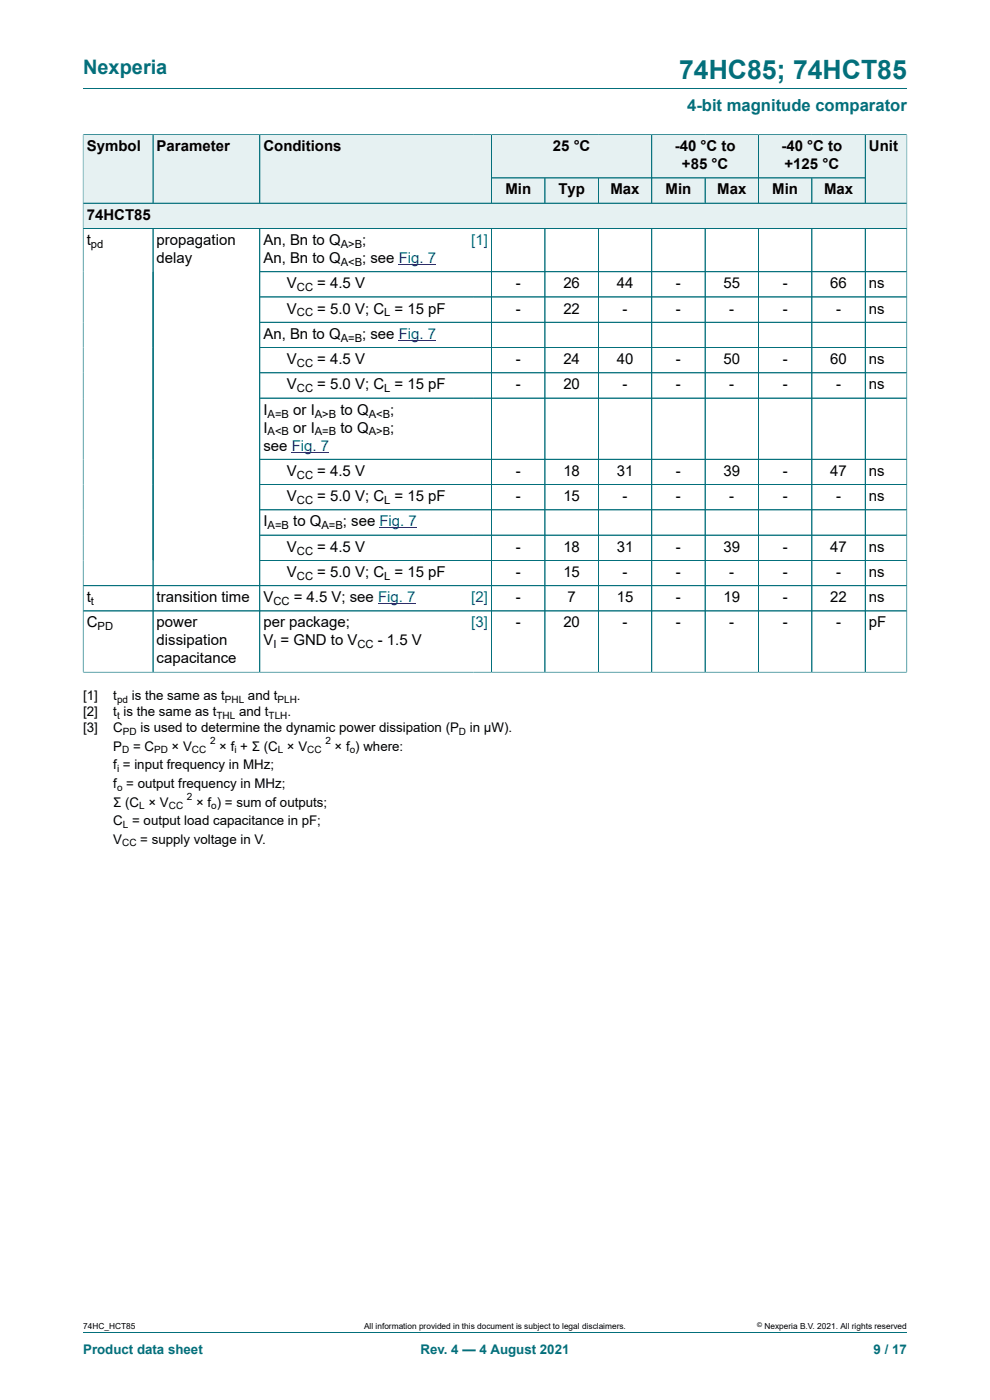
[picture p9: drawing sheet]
<svg xmlns="http://www.w3.org/2000/svg" width="210mm" height="297mm" viewBox="0 0 210 297" stroke-linecap="round" stroke-linejoin="round" font-family="sans-serif">
<defs><g id="words">
<text font-size="5.6" fill="#036f7b" x="144.1" y="16.8">74HC85; 74HCT85</text>
<text font-size="4.2" fill="#036f7b" x="17.6" y="15.6">Nexperia</text>
<text font-size="3.5" fill="#036f7b" x="145.8" y="23.7">4-bit magnitude comparator</text>
<g font-size="3.2">
<text x="18.4" y="32.1">Symbol</text>
<text x="33.2" y="32.1">Parameter</text>
<text x="55.9" y="32.1">Conditions</text>
<text x="117.3" y="32.1">25 °C</text>
<text x="143.1" y="32.1">-40 °C to</text>
<text x="144.7" y="35.9">+85 °C</text>
<text x="165.8" y="32.1">-40 °C to</text>
<text x="166.4" y="35.9">+125 °C</text>
<text x="184.3" y="32.1">Unit</text>
<text x="107.2" y="41.3">Min</text>
<text x="118.4" y="41.3">Typ</text>
<text x="129.5" y="41.3">Max</text>
<text x="141.2" y="41.3">Min</text>
<text x="152.1" y="41.3">Max</text>
<text x="163.8" y="41.3">Min</text>
<text x="174.8" y="41.3">Max</text>
<text x="18.4" y="46.6">74HCT85</text>
<text x="18.4" y="52">t</text>
<text x="33.2" y="52">propagation</text>
<text x="55.9" y="52">An, Bn to Q</text>
<text x="76.8" y="52">;</text>
<text x="33.2" y="55.8">delay</text>
<text x="55.9" y="55.8">An, Bn to Q</text>
<text x="76.8" y="55.8">; see Fig. 7</text>
<text x="60.9" y="61.1">V</text>
<text x="67.3" y="61.1">= 4.5 V</text>
<text x="109.4" y="61.1">-</text>
<text x="119.5" y="61.1">26</text>
<text x="130.8" y="61.1">44</text>
<text x="143.4" y="61.1">-</text>
<text x="153.5" y="61.1">55</text>
<text x="166" y="61.1">-</text>
<text x="176.1" y="61.1">66</text>
<text x="184.3" y="61.1">ns</text>
<text x="55.9" y="71.9">An, Bn to Q</text>
<text x="60.9" y="66.5">V</text>
<text x="67.3" y="66.5">= 5.0 V; C = 15 pF</text>
<text x="76.8" y="71.9">; see Fig. 7</text>
<text x="109.4" y="66.5">-</text>
<text x="119.5" y="66.5">22</text>
<text x="132.1" y="66.5">-</text>
<text x="143.4" y="66.5">-</text>
<text x="154.7" y="66.5">-</text>
<text x="166" y="66.5">-</text>
<text x="177.4" y="66.5">-</text>
<text x="184.3" y="66.5">ns</text>
<text x="60.9" y="77.2">V</text>
<text x="67.3" y="77.2">= 4.5 V</text>
<text x="109.4" y="77.2">-</text>
<text x="119.5" y="77.2">24</text>
<text x="130.8" y="77.2">40</text>
<text x="143.4" y="77.2">-</text>
<text x="153.5" y="77.2">50</text>
<text x="166" y="77.2">-</text>
<text x="176.1" y="77.2">60</text>
<text x="184.3" y="77.2">ns</text>
<text x="60.9" y="82.6">V</text>
<text x="67.3" y="82.6">= 5.0 V; C = 15 pF</text>
<text x="109.4" y="82.6">-</text>
<text x="119.5" y="82.6">20</text>
<text x="132.1" y="82.6">-</text>
<text x="143.4" y="82.6">-</text>
<text x="154.7" y="82.6">-</text>
<text x="166" y="82.6">-</text>
<text x="177.4" y="82.6">-</text>
<text x="184.3" y="82.6">ns</text>
<text x="55.9" y="88">I</text>
<text x="62.2" y="88">or I</text>
<text x="72.2" y="88">to Q</text>
<text x="82.8" y="88">;</text>
<text x="55.9" y="91.8">I</text>
<text x="55.9" y="95.6">see Fig. 7</text>
<text x="62.2" y="91.8">or I</text>
<text x="72.2" y="91.8">to Q</text>
<text x="82.8" y="91.8">;</text>
<text x="60.9" y="100.9">V</text>
<text x="67.3" y="100.9">= 4.5 V</text>
<text x="109.4" y="100.9">-</text>
<text x="119.5" y="100.9">18</text>
<text x="130.8" y="100.9">31</text>
<text x="143.4" y="100.9">-</text>
<text x="153.5" y="100.9">39</text>
<text x="166" y="100.9">-</text>
<text x="176.1" y="100.9">47</text>
<text x="184.3" y="100.9">ns</text>
<text x="60.9" y="106.3">V</text>
<text x="67.3" y="106.3">= 5.0 V; C = 15 pF</text>
<text x="109.4" y="106.3">-</text>
<text x="119.5" y="106.3">15</text>
<text x="132.1" y="106.3">-</text>
<text x="143.4" y="106.3">-</text>
<text x="154.7" y="106.3">-</text>
<text x="166" y="106.3">-</text>
<text x="177.4" y="106.3">-</text>
<text x="184.3" y="106.3">ns</text>
<text x="55.9" y="111.7">I</text>
<text x="62.2" y="111.7">to Q</text>
<text x="72.7" y="111.7">; see Fig. 7</text>
<text x="60.9" y="117">V</text>
<text x="67.3" y="117">= 4.5 V</text>
<text x="109.4" y="117">-</text>
<text x="119.5" y="117">18</text>
<text x="130.8" y="117">31</text>
<text x="143.4" y="117">-</text>
<text x="153.5" y="117">39</text>
<text x="166" y="117">-</text>
<text x="176.1" y="117">47</text>
<text x="184.3" y="117">ns</text>
<text x="60.9" y="122.4">V</text>
<text x="67.3" y="122.4">= 5.0 V; C = 15 pF</text>
<text x="109.4" y="122.4">-</text>
<text x="119.5" y="122.4">15</text>
<text x="132.1" y="122.4">-</text>
<text x="143.4" y="122.4">-</text>
<text x="154.7" y="122.4">-</text>
<text x="166" y="122.4">-</text>
<text x="177.4" y="122.4">-</text>
<text x="184.3" y="122.4">ns</text>
<text x="18.4" y="127.8">t</text>
<text x="33.2" y="127.8">transition time</text>
<text x="55.9" y="127.8">V</text>
<text x="62.3" y="127.8">= 4.5 V; see Fig. 7</text>
<text x="109.4" y="127.8">-</text>
<text x="120.4" y="127.8">7</text>
<text x="130.8" y="127.8">15</text>
<text x="143.4" y="127.8">-</text>
<text x="153.5" y="127.8">19</text>
<text x="166" y="127.8">-</text>
<text x="176.1" y="127.8">22</text>
<text x="184.3" y="127.8">ns</text>
<text x="18.4" y="133.1">C</text>
<text x="33.2" y="133.1">power</text>
<text x="33.2" y="136.9">dissipation</text>
<text x="55.9" y="133.1">per package;</text>
<text x="55.9" y="136.9">V = GND to V</text>
<text x="80.2" y="136.9">- 1.5 V</text>
<text x="109.4" y="133.1">-</text>
<text x="119.5" y="133.1">20</text>
<text x="132.1" y="133.1">-</text>
<text x="143.4" y="133.1">-</text>
<text x="154.7" y="133.1">-</text>
<text x="166" y="133.1">-</text>
<text x="177.4" y="133.1">-</text>
<text x="184.3" y="133.1">pF</text>
<text x="33.2" y="140.7">capacitance</text>
</g>
<g font-size="3.2" fill="#00f">
<text x="100" y="52">[1]</text>
<text x="100" y="127.8">[2]</text>
<text x="100" y="133.1">[3]</text>
</g>
<g font-size="2.8">
<text x="17.6" y="148.5">[1]</text>
<text x="24" y="148.5">t</text>
<text x="28" y="148.5">is the same as t</text>
<text x="52.6" y="148.5">and t</text>
<text x="63" y="148.5">.</text>
<text x="17.6" y="151.9">[2]</text>
<text x="17.6" y="155.3">[3]</text>
<text x="24" y="151.9">t is the same as t</text>
<text x="24" y="155.3">C</text>
<text x="29.8" y="155.3">is used to determine the dynamic power dissipation (P</text>
<text x="50.7" y="151.9">and t</text>
<text x="61" y="151.9">.</text>
<text x="99.7" y="155.3">in μW).</text>
<text x="24" y="159.3">P</text>
<text x="28.2" y="159.3">= C</text>
<text x="36.4" y="159.3">× V</text>
<text x="46.5" y="159.3">× f + Σ (C × V</text>
<text x="71" y="159.3">× f ) where:</text>
<text x="24" y="163.2">f = input frequency in MHz;</text>
<text x="24" y="167.2">f = output frequency in MHz;</text>
<text x="24" y="171.1">Σ (C × V</text>
<text x="41.6" y="171.1">× f ) = sum of outputs;</text>
<text x="24" y="175.1">C = output load capacitance in pF;</text>
<text x="24" y="179">V</text>
<text x="29.8" y="179">= supply voltage in V.</text>
</g>
<g font-size="2.8" fill="#036f7b">
<text x="17.6" y="287.2">Product data sheet</text>
<text x="89.2" y="287.2">Rev. 4 — 4 August 2021</text>
<text x="185.3" y="287.2">9 / 17</text>
</g>
<g font-size="2.4">
<text x="19.3" y="52.6">pd</text>
<text x="72.3" y="52.6">A&gt;B</text>
<text x="72.3" y="56.4">A&lt;B</text>
<text x="63" y="61.8">CC</text>
<text x="63" y="67.1">CC</text>
<text x="81.5" y="67.1">L</text>
<text x="63" y="77.9">CC</text>
<text x="72.3" y="72.5">A=B</text>
<text x="63" y="83.2">CC</text>
<text x="81.5" y="83.2">L</text>
<text x="56.8" y="88.6">A=B</text>
<text x="66.8" y="88.6">A&gt;B</text>
<text x="78.2" y="88.6">A&lt;B</text>
<text x="56.8" y="92.4">A&lt;B</text>
<text x="66.8" y="92.4">A=B</text>
<text x="78.2" y="92.4">A&gt;B</text>
<text x="63" y="101.6">CC</text>
<text x="63" y="106.9">CC</text>
<text x="81.5" y="106.9">L</text>
<text x="56.8" y="112.3">A=B</text>
<text x="68.2" y="112.3">A=B</text>
<text x="63" y="117.6">CC</text>
<text x="63" y="123">CC</text>
<text x="81.5" y="123">L</text>
<text x="19.3" y="128.4">t</text>
<text x="58" y="128.4">CC</text>
<text x="20.7" y="133.7">PD</text>
<text x="58" y="137.5">I</text>
<text x="75.8" y="137.5">CC</text>
</g>
<g font-size="2.1">
<text x="24.8" y="149.1">pd</text>
<text x="47.7" y="149.1">PHL</text>
<text x="58.9" y="149.1">PLH</text>
<text x="24.8" y="152.5">t</text>
<text x="26.1" y="155.9">PD</text>
<text x="45.9" y="152.5">THL</text>
<text x="57" y="152.5">TLH</text>
<text x="97.4" y="155.9">D</text>
<text x="25.9" y="159.8">D</text>
<text x="32.7" y="159.8">PD</text>
<text x="40.7" y="159.8">CC</text>
<text x="44.6" y="157.8">2</text>
<text x="49.7" y="159.8">i</text>
<text x="58.9" y="159.8">L</text>
<text x="65.2" y="159.8">CC</text>
<text x="69" y="157.8">2</text>
<text x="74.2" y="159.8">o</text>
<text x="24.8" y="163.8">i</text>
<text x="24.8" y="167.7">o</text>
<text x="29.5" y="171.7">L</text>
<text x="35.8" y="171.7">CC</text>
<text x="39.6" y="169.7">2</text>
<text x="44.8" y="171.7">o</text>
<text x="25.9" y="179.6">CC</text>
<text x="26.1" y="175.6">L</text>
</g>
<g font-size="1.8">
<text x="17.6" y="282">74HC_HCT85</text>
<text x="77.2" y="282">All information provided in this document is subject to legal disclaimers.</text>
<text x="162.2" y="282">Nexperia B.V. 2021. All rights reserved</text>
</g>
<text font-size="1.4" x="160.6" y="281.6">©</text>
</g></defs>
<path d="M17.6 18.8h174.8M104.3 28.6h33.9v9.1h-33.9z" fill="none" stroke="#036f7b" stroke-width=".21"/>
<path d="M104.3 28.6h33.9v9.1h-33.9z" fill="#e6f1f2"/>
<path d="M138.2 28.6h22.7v9.1h-22.7z" fill="none" stroke="#036f7b" stroke-width=".21"/>
<path d="M138.3 28.6h22.5v9.1h-22.5z" fill="#e6f1f2"/>
<path d="M160.9 28.6h22.6v9.1h-22.6z" fill="none" stroke="#036f7b" stroke-width=".21"/>
<path d="M161 28.6h22.5v9.1h-22.5z" fill="#e6f1f2"/>
<path d="M17.6 28.5v14.6h14.9v-14.5h-14.9" fill="none" stroke="#036f7b" stroke-width=".21"/>
<path d="M17.7 28.6h14.7v14.4h-14.7z" fill="#e6f1f2"/>
<path d="M32.5 28.6h22.6v14.5h-22.6z" fill="none" stroke="#036f7b" stroke-width=".21"/>
<path d="M32.5 28.6h22.5v14.4h-22.5z" fill="#e6f1f2"/>
<path d="M100.4 28.6h-45.3v14.5h45.3" fill="none" stroke="#036f7b" stroke-width=".21"/>
<path d="M55.2 28.6h45.2v14.4h-45.2z" fill="#e6f1f2"/>
<path d="M100.4 28.6h3.9v14.5h-3.9" fill="none" stroke="#036f7b" stroke-width=".21"/>
<g fill="#e6f1f2">
<path d="M100.4 28.6h3.8v14.4h-3.8z"/>
<path d="M104.3 37.8h11.2v5.2h-11.2z"/>
</g>
<path d="M104.3 37.7h11.3v5.4h-11.3z" fill="none" stroke="#036f7b" stroke-width=".21"/>
<path d="M115.7 37.8h11.2v5.2h-11.2z" fill="#e6f1f2"/>
<path d="M115.6 37.7h11.3v5.4h-11.3z" fill="none" stroke="#036f7b" stroke-width=".21"/>
<path d="M127 37.8h11.2v5.2h-11.2z" fill="#e6f1f2"/>
<path d="M126.9 37.7h11.3v5.4h-11.3z" fill="none" stroke="#036f7b" stroke-width=".21"/>
<path d="M138.3 37.8h11.2v5.2h-11.2z" fill="#e6f1f2"/>
<path d="M138.2 37.7h11.4v5.4h-11.4z" fill="none" stroke="#036f7b" stroke-width=".21"/>
<path d="M149.6 37.8h11.2v5.2h-11.2z" fill="#e6f1f2"/>
<path d="M149.6 37.7h11.3v5.4h-11.3z" fill="none" stroke="#036f7b" stroke-width=".21"/>
<path d="M161 37.8h11.1v5.2h-11.1z" fill="#e6f1f2"/>
<path d="M160.9 37.7h11.3v5.4h-11.3z" fill="none" stroke="#036f7b" stroke-width=".21"/>
<path d="M172.3 37.8h11.2v5.2h-11.2z" fill="#e6f1f2"/>
<path d="M192.4 28.5v14.6h-20.2v-5.4h11.3M192.4 28.6h-8.9v14.5" fill="none" stroke="#036f7b" stroke-width=".21"/>
<path d="M183.6 28.6h8.7v14.4h-8.7z" fill="#e6f1f2"/>
<path d="M17.6 43.1h174.8v5.4h-174.8z" fill="none" stroke="#036f7b" stroke-width=".21"/>
<path d="M17.7 43.2h174.6v5.2h-174.6z" fill="#e6f1f2"/>
<g fill="none" stroke="#036f7b" stroke-width=".21">
<path d="M17.6 28.6v114.1M17.7 28.6h174.6M32.5 28.6v14.4M55.1 28.6v14.4M104.3 28.6v14.4M104.3 37.7h79.2M115.6 37.8v5.2M126.9 37.8v5.2M138.2 28.6v14.4M149.6 37.8v5.2M160.9 28.6v14.4M172.2 37.8v5.2"/>
<path d="M183.5 28.6v14.4M192.4 28.6v114.1M17.6 48.5h174.8M17.7 43.1h174.6M32.5 48.5v94.1M55.1 57.6h137.3M55.1 48.5v94.1M104.3 48.5v94.1M115.6 48.5v94.1M126.9 48.5v94.1M138.2 48.5v94.1M149.6 48.5v94.1"/>
<path d="M160.9 48.5v94.1M172.2 48.5v94.1M183.5 48.5v94.1M55.1 63h137.3M55.1 68.4h137.3M55.1 73.7h137.3M55.1 79.1h137.3M55.1 84.5h137.3M55.1 97.4h137.3M55.1 102.8h137.3M55.1 108.2h137.3M55.1 118.9h137.3"/>
<path d="M192.4 113.5h-137.3M192.4 124.2h-174.8M192.4 129.6h-174.8M17.6 142.6h174.8M17.6 282.6h174.8"/>
</g>
<path d="M84.6 56.1h7.9M84.6 72.2h7.9M61.9 95.9h7.9M80.5 112h7.9M80.2 128.1h7.9" fill="none" stroke="#00f" stroke-width=".21"/>
<use href="#words"/>
</svg>
